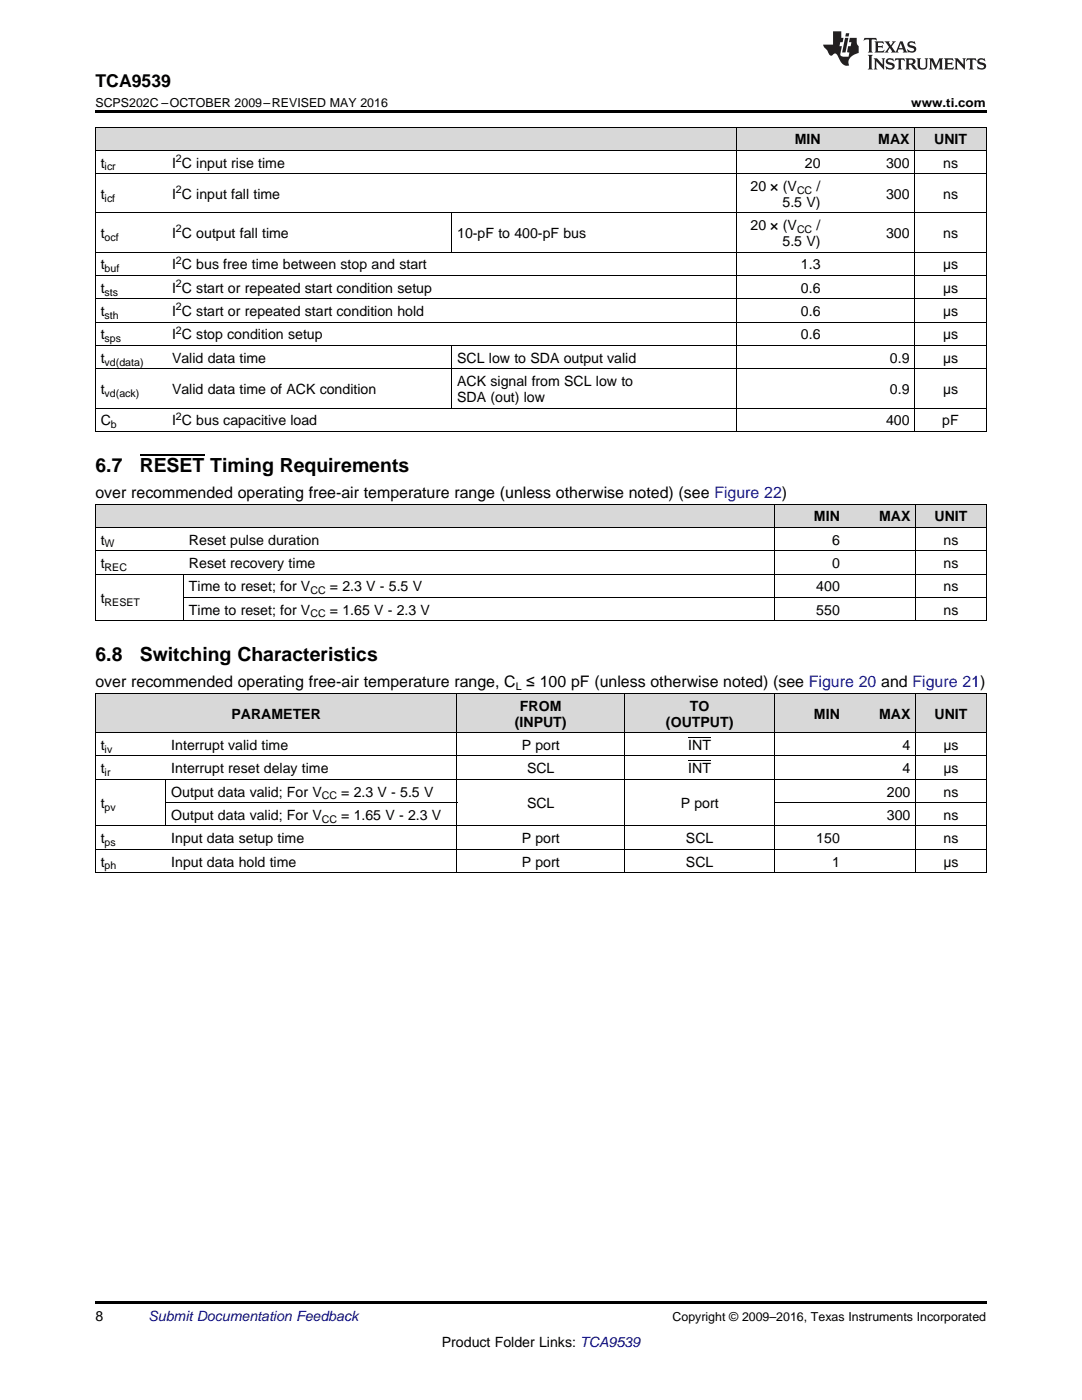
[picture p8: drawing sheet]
<svg xmlns="http://www.w3.org/2000/svg" width="216mm" height="279mm" viewBox="0 0 216 279" stroke-linecap="round" stroke-linejoin="round" font-family="sans-serif">
<defs><g id="words">
<g font-size="3.9">
<text x="19" y="94.2">6.7</text>
<text x="27.9" y="94.2">RESET Timing Requirements</text>
<text x="19" y="132">6.8</text>
<text x="27.9" y="132">Switching Characteristics</text>
</g>
<text font-size="3.5" x="19" y="17.3">TCA9539</text>
<g font-size="3.2">
<text x="19" y="99.4">over recommended operating free-air temperature range (unless otherwise noted) (see Figure 22)</text>
<text x="19" y="137.2">over recommended operating free-air temperature range, C ≤ 100 pF (unless otherwise noted) (see Figure 20 and Figure 21)</text>
</g>
<g font-size="2.8">
<text x="158.6" y="28.8">MIN</text>
<text x="175.3" y="28.8">MAX</text>
<text x="186.4" y="28.8">UNIT</text>
<text x="20.1" y="33.4">t</text>
<text x="34.3" y="33.4">I C input rise time</text>
<text x="160.6" y="33.4">20</text>
<text x="176.8" y="33.4">300</text>
<text x="188.2" y="33.4">ns</text>
<text x="20.1" y="39.7">t</text>
<text x="34.3" y="39.7">I C input fall time</text>
<text x="149.8" y="38.1">20 × (V</text>
<text x="156.1" y="41.3">5.5 V)</text>
<text x="162.9" y="38.1">/</text>
<text x="176.8" y="39.7">300</text>
<text x="188.2" y="39.7">ns</text>
<text x="20.1" y="47.5">t</text>
<text x="34.3" y="47.5">I C output fall time</text>
<text x="91.2" y="47.5">10-pF to 400-pF bus</text>
<text x="149.8" y="45.9">20 × (V</text>
<text x="162.9" y="45.9">/</text>
<text x="176.8" y="47.5">300</text>
<text x="188.2" y="47.5">ns</text>
<text x="20.1" y="53.8">t</text>
<text x="34.3" y="53.8">I C bus free time between stop and start</text>
<text x="156.1" y="49.1">5.5 V)</text>
<text x="159.8" y="53.8">1.3</text>
<text x="188.2" y="53.8">µs</text>
<text x="20.1" y="58.4">t</text>
<text x="34.3" y="58.4">I C start or repeated start condition setup</text>
<text x="159.8" y="58.4">0.6</text>
<text x="188.2" y="58.4">µs</text>
<text x="20.1" y="63.1">t</text>
<text x="34.3" y="63.1">I C start or repeated start condition hold</text>
<text x="159.8" y="63.1">0.6</text>
<text x="188.2" y="63.1">µs</text>
<text x="20.1" y="67.7">t</text>
<text x="34.3" y="67.7">I C stop condition setup</text>
<text x="159.8" y="67.7">0.6</text>
<text x="188.2" y="67.7">µs</text>
<text x="20.1" y="72.4">t</text>
<text x="34.3" y="72.4">Valid data time</text>
<text x="91.2" y="72.4">SCL low to SDA output valid</text>
<text x="91.2" y="77">ACK signal from SCL low to</text>
<text x="177.6" y="72.4">0.9</text>
<text x="188.2" y="72.4">µs</text>
<text x="20.1" y="78.6">t</text>
<text x="34.3" y="78.6">Valid data time of ACK condition</text>
<text x="91.2" y="80.2">SDA (out) low</text>
<text x="177.6" y="78.6">0.9</text>
<text x="188.2" y="78.6">µs</text>
<text x="20.1" y="84.9">C</text>
<text x="34.3" y="84.9">I C bus capacitive load</text>
<text x="176.8" y="84.9">400</text>
<text x="188" y="84.9">pF</text>
<text x="162.4" y="104">MIN</text>
<text x="175.4" y="104">MAX</text>
<text x="186.5" y="104">UNIT</text>
<text x="20.1" y="108.7">t</text>
<text x="20.1" y="113.3">t</text>
<text x="37.7" y="108.7">Reset pulse duration</text>
<text x="37.7" y="113.3">Reset recovery time</text>
<text x="166" y="108.7">6</text>
<text x="166" y="113.3">0</text>
<text x="188.3" y="108.7">ns</text>
<text x="188.3" y="113.3">ns</text>
<text x="37.7" y="118">Time to reset; for V</text>
<text x="65.8" y="118">= 2.3 V - 5.5 V</text>
<text x="162.9" y="118">400</text>
<text x="188.3" y="118">ns</text>
<text x="20.1" y="120.3">t</text>
<text x="37.7" y="122.7">Time to reset; for V</text>
<text x="65.8" y="122.7">= 1.65 V - 2.3 V</text>
<text x="162.9" y="122.7">550</text>
<text x="188.3" y="122.7">ns</text>
<text x="46.2" y="143.4">PARAMETER</text>
<text x="103.8" y="141.8">FROM</text>
<text x="137.7" y="141.8">TO</text>
<text x="162.4" y="143.4">MIN</text>
<text x="175.4" y="143.4">MAX</text>
<text x="186.5" y="143.4">UNIT</text>
<text x="20.1" y="149.6">t</text>
<text x="34.2" y="149.6">Interrupt valid time</text>
<text x="102.7" y="145">(INPUT)</text>
<text x="104.1" y="149.6">P port</text>
<text x="132.9" y="145">(OUTPUT)</text>
<text x="137.3" y="149.6">INT</text>
<text x="180.1" y="149.6">4</text>
<text x="188.2" y="149.6">μs</text>
<text x="20.1" y="154.3">t</text>
<text x="34.2" y="154.3">Interrupt reset delay time</text>
<text x="105.2" y="154.3">SCL</text>
<text x="137.3" y="154.3">INT</text>
<text x="180.1" y="154.3">4</text>
<text x="188.2" y="154.3">μs</text>
<text x="20.1" y="161.3">t</text>
<text x="34.2" y="159">Output data valid; For V</text>
<text x="68.1" y="159">= 2.3 V - 5.5 V</text>
<text x="105.2" y="161.3">SCL</text>
<text x="135.8" y="161.3">P port</text>
<text x="177" y="159">200</text>
<text x="188.3" y="159">ns</text>
<text x="34.2" y="163.6">Output data valid; For V</text>
<text x="68.1" y="163.6">= 1.65 V - 2.3 V</text>
<text x="177" y="163.6">300</text>
<text x="188.3" y="163.6">ns</text>
<text x="20.1" y="168.3">t</text>
<text x="20.1" y="172.9">t</text>
<text x="34.2" y="168.3">Input data setup time</text>
<text x="34.2" y="172.9">Input data hold time</text>
<text x="104.1" y="168.3">P port</text>
<text x="104.1" y="172.9">P port</text>
<text x="136.9" y="168.3">SCL</text>
<text x="136.9" y="172.9">SCL</text>
<text x="162.9" y="168.3">150</text>
<text x="166" y="172.9">1</text>
<text x="188.2" y="172.9">μs</text>
<text x="188.3" y="168.3">ns</text>
<text x="19" y="263.6">8</text>
<text x="88.2" y="268.9">Product Folder Links: TCA9539</text>
</g>
<text font-size="2.8" fill="#0000c8" x="29.6" y="263.6">Submit Documentation Feedback</text>
<g font-size="2.5">
<text x="19" y="21.4">SCPS202C –OCTOBER 2009–REVISED MAY 2016</text>
<text x="181.8" y="21.4">www.ti.com</text>
<text x="134.2" y="263.6">Copyright © 2009–2016, Texas Instruments Incorporated</text>
</g>
<g font-size="2.1">
<text x="20.9" y="34">icr</text>
<text x="35.1" y="32.3">2</text>
<text x="20.9" y="40.3">icf</text>
<text x="35.1" y="38.6">2</text>
<text x="159" y="38.7">CC</text>
<text x="35.1" y="46.4">2</text>
<text x="159" y="46.5">CC</text>
<text x="20.9" y="48.1">ocf</text>
<text x="35.1" y="52.6">2</text>
<text x="20.9" y="54.3">buf</text>
<text x="20.9" y="59">sts</text>
<text x="35.1" y="57.3">2</text>
<text x="20.9" y="63.6">sth</text>
<text x="35.1" y="61.9">2</text>
<text x="20.9" y="68.3">sps</text>
<text x="35.1" y="66.6">2</text>
<text x="20.9" y="73">vd(data)</text>
<text x="20.9" y="79.2">vd(ack)</text>
<text x="35.1" y="83.7">2</text>
<text x="22.1" y="85.4">b</text>
<text x="20.9" y="109.3">W</text>
<text x="20.9" y="113.9">REC</text>
<text x="61.9" y="118.6">CC</text>
<text x="20.9" y="120.9">RESET</text>
<text x="61.9" y="123.2">CC</text>
<text x="102.9" y="137.8">L</text>
<text x="20.9" y="150.2">iv</text>
<text x="20.9" y="154.9">ir</text>
<text x="20.9" y="161.9">pv</text>
<text x="64.2" y="159.5">CC</text>
<text x="64.2" y="164.2">CC</text>
<text x="20.9" y="168.8">ps</text>
<text x="20.9" y="173.5">ph</text>
</g>
</g></defs>
<g fill="#d8d8d8">
<path d="M19 138.4h14.1v7.9h-14.1z"/>
<path d="M33.1 138.4h58.1v7.9h-58.1z"/>
<path d="M91.2 138.4h33.5v7.9h-33.5z"/>
<path d="M124.7 138.4h29.9v7.9h-29.9z"/>
<path d="M154.6 138.4h14.1v7.9h-14.1z"/>
<path d="M168.7 138.4h14v7.9h-14z"/>
<path d="M182.7 138.4h14.1v7.9h-14.1z"/>
<path d="M19 100.6h17.7v4.7h-17.7z"/>
<path d="M36.7 100.6h54.5v4.7h-54.5z"/>
<path d="M91.2 100.6h63.4v4.7h-63.4z"/>
<path d="M154.6 100.6h14.1v4.7h-14.1z"/>
<path d="M168.7 100.6h14v4.7h-14z"/>
<path d="M182.7 100.6h14.1v4.7h-14.1z"/>
<path d="M19 25.4h14.3v4.7h-14.3z"/>
<path d="M33.3 25.4h56.9v4.7h-56.9z"/>
<path d="M90.2 25.4h56.8v4.7h-56.8z"/>
<path d="M147 25.4h17.8v4.7h-17.8z"/>
<path d="M164.8 25.4h17.8v4.7h-17.8z"/>
<path d="M182.6 25.4h14.2v4.7h-14.2z"/>
</g>
<g fill="#000">
<path d="M19 22h177.8v.5h-177.8zM19 123.9h.2zM91.1 123.9h.1zM154.5 123.9h.1zM168.6 123.9h.1zM182.6 123.9h.1zM196.7 123.9h.1zM19 174.2h.2zM91.1 174.2h.1zM124.6 174.2h.1zM154.5 174.2h.1zM168.6 174.2h.1z"/>
<path d="M182.6 174.2h.1zM196.7 174.2h.1zM19 259.7h177.8v.5h-177.8z"/>
</g>
<g fill="none" stroke="#000" stroke-width=".2">
<path d="M19 25.3l177.8 .1v60.7M19 34.7h177.8M19 30h177.8M19.1 25.4v60.7M147 25.4v60.7M182.5 25.4v60.7M19 59.6h177.8M19 55h177.8M19 50.3h177.8M19 42.5h177.8M90.1 42.5v7.9M19 73.6h177.8"/>
<path d="M19 69h177.8M19 64.3h177.8M90.1 69v12.5M19 86.1h177.8M19 81.4h177.8M19 114.6h177.8M19 109.9h177.8M19 105.3h177.8M19 100.6h177.8M19.1 100.6v23.3M36.6 114.6v9.3M36.7 119.2h160.1"/>
<path d="M154.5 100.6v23.3M182.7 100.6v23.3M196.8 100.6v23.3M19 138.4h177.8M19 123.9h177.8M19.1 138.4v35.8M91.1 138.4v35.8M124.6 138.4v35.8M154.5 138.4v35.8M182.7 138.4v35.8M196.8 138.4v35.8M19 155.5h177.8"/>
<path d="M19 150.9h177.8M19 146.2h177.8M33.1 155.5v9.4M19 174.1h177.8M19 169.5h177.8M19 164.8h177.8M33.1 160.2h58.1M154.6 160.2h42.2"/>
</g>
<g fill="#231f20">
<path d="M172.5 7.6l-.1 .5 .4-.2h.6v.1v2.1l-.2 .4h.9l-.2-.4v-2.1l.1-.1h.5l.5 .2-.2-.5zM174.5 8.3l.2 .3v1.5l-.2 .4h1.8l.2-.6a1.04 1.04 0 0 1-1.3 .2v-.7h.6l.3 .2v-.6l-.3 .2h-.6v-.6l.8-.1 .4 .3-.2-.5zM176.5 8.3l.9 1.1-.9 1.1h.8l-.2-.2 .4-.7 .5 .7-.2 .2h1.5l-.2-.2 .2-.4h.9l.1 .4-.2 .2h1l-.3-.3-.7-1.9h-.5l-.9 2-.8-1 .9-1h-.8l.1 .3-.4 .5-.3-.6 .1-.2zM179.7 8.6l.4 1h-.7zM181.3 8.4a.63 .63 0 0 0-.2 .7 .63 .63 0 0 0 .6 .4l.6 .2 .1 .2a.75 .75 0 0 1-.7 .4 .75 .75 0 0 1-.6-.5l.1 .7 .1-.1a1.11 1.11 0 0 0 1.5-.6 1.13 1.13 0 0 0-1.2-.8l-.1-.4a1.04 1.04 0 0 1 1.2 .2l-.2-.5-.2 .1-.4-.2zM173.2 10.9l.2 .4v2.2l-.2 .4h1l-.3-.4v-2.2l.3-.4zM174.3 11.6l.3 .4v1.5l-.3 .4h.8l-.2-.4v-1.3l1.5 1.7v-1.9l.2-.4h-.7l.2 .4v.9l-1.1-1.3zM177 11.8a.62 .62 0 0 0-.2 .7 .62 .62 0 0 0 .6 .4l.6 .1 .1 .3a.76 .76 0 0 1-.7 .3 .76 .76 0 0 1-.7-.4l.2 .7 .1-.1a1.11 1.11 0 0 0 1.5-.6 1.13 1.13 0 0 0-1.2-.8l-.1-.4a1.04 1.04 0 0 1 1.2 .2l-.2-.6-.2 .1-.5-.1zM178.7 11.6l-.2 .6a.61 .61 0 0 1 .8-.3v1.6l-.2 .4h.9l-.2-.4v-1.6a.63 .63 0 0 1 .7 .3l-.1-.6zM180.6 11.6l.3 .4v1.5l-.3 .4h1l-.2-.2-.1-.8 .6 .2a.76 .76 0 0 0 1.2 .7l-1-1a.58 .58 0 0 0 .6-.5 .58 .58 0 0 0-.5-.6zM181.4 11.9h.1a.45 .45 0 0 1 .5 .1 .45 .45 0 0 1 .1 .5l-.8 .2zM182.9 11.6l.2 .2a2.17 2.17 0 0 0 .3 1.9 .99 .99 0 0 0 1.6-.6v-1.1l.2-.4h-.7l.2 .2a1.92 1.92 0 0 1-.2 1.8 .6 .6 0 0 1-.9-.5v-1.1l.2-.4zM185.4 11.6l.2 .4v1.5l-.2 .4h.7l-.2-.4v-1.4l.8 1.8 .8-1.8v1.4l-.2 .4h.9l-.2-.4v-1.5l.2-.4h-.8l-.6 1.5-.6-1.5zM188.4 11.6l.2 .4v1.5l-.2 .4h1.8l.1-.6a1.04 1.04 0 0 1-1.2 .1v-.6h.5l.4 .2v-.6l-.4 .2h-.5v-.7h.8l.3 .3-.1-.6zM190.5 11.6l.2 .4v1.5l-.2 .4h.7l-.2-.4v-1.3l1.5 1.7v-1.9l.2-.4h-.7l.2 .4v.9l-1.1-1.3zM192.9 11.6l-.1 .6a.61 .61 0 0 1 .7-.3l.1 1.6-.3 .4h1l-.3-.4 .1-1.6a.63 .63 0 0 1 .7 .3l-.1-.6zM195.2 11.8a.62 .62 0 0 0-.2 .7 .62 .62 0 0 0 .6 .4l.6 .1 .1 .3a.76 .76 0 0 1-.7 .3 .76 .76 0 0 1-.6-.4l.1 .7 .1-.1a1.11 1.11 0 0 0 1.6-.6 1.13 1.13 0 0 0-1.3-.8l-.1-.4a1.04 1.04 0 0 1 1.2 .2l-.1-.6-.2 .1-.5-.1z"/>
<path d="M166.2 6.3v2.6h-1.9v.4l.8 .9a.91 .91 0 0 0 1 .8 .56 .56 0 0 1 .5-.3 .56 .56 0 0 1 .5 .3l.4 .8a1.53 1.53 0 0 0 1.9 1.2 1.54 1.54 0 0 1 1-2.1l.9-.3v-1.4a1.52 1.52 0 0 1-.4-1.6h-1.3l-.2 .8h.5l-.2 .8h-.5l-.1 1v.2l.4 .1-.2 .8a1.93 1.93 0 0 1-1.6-.3l.3-1.8h-.5l.2-.8h.4l.2-.8h-.4v-1.3zM168.6 7.6l-.6 2.9h.7l.6-2.9zM168.8 6.6l-.1 .7h.6l.2-.7z"/>
</g>
<path d="M137.3 151.8h4.6M137.3 147.2h4.6" fill="none" stroke="#000" stroke-width=".2"/>
<path d="M27.9 90.8h12.9" fill="none" stroke="#000" stroke-width=".25"/>
<use href="#words"/>
</svg>
